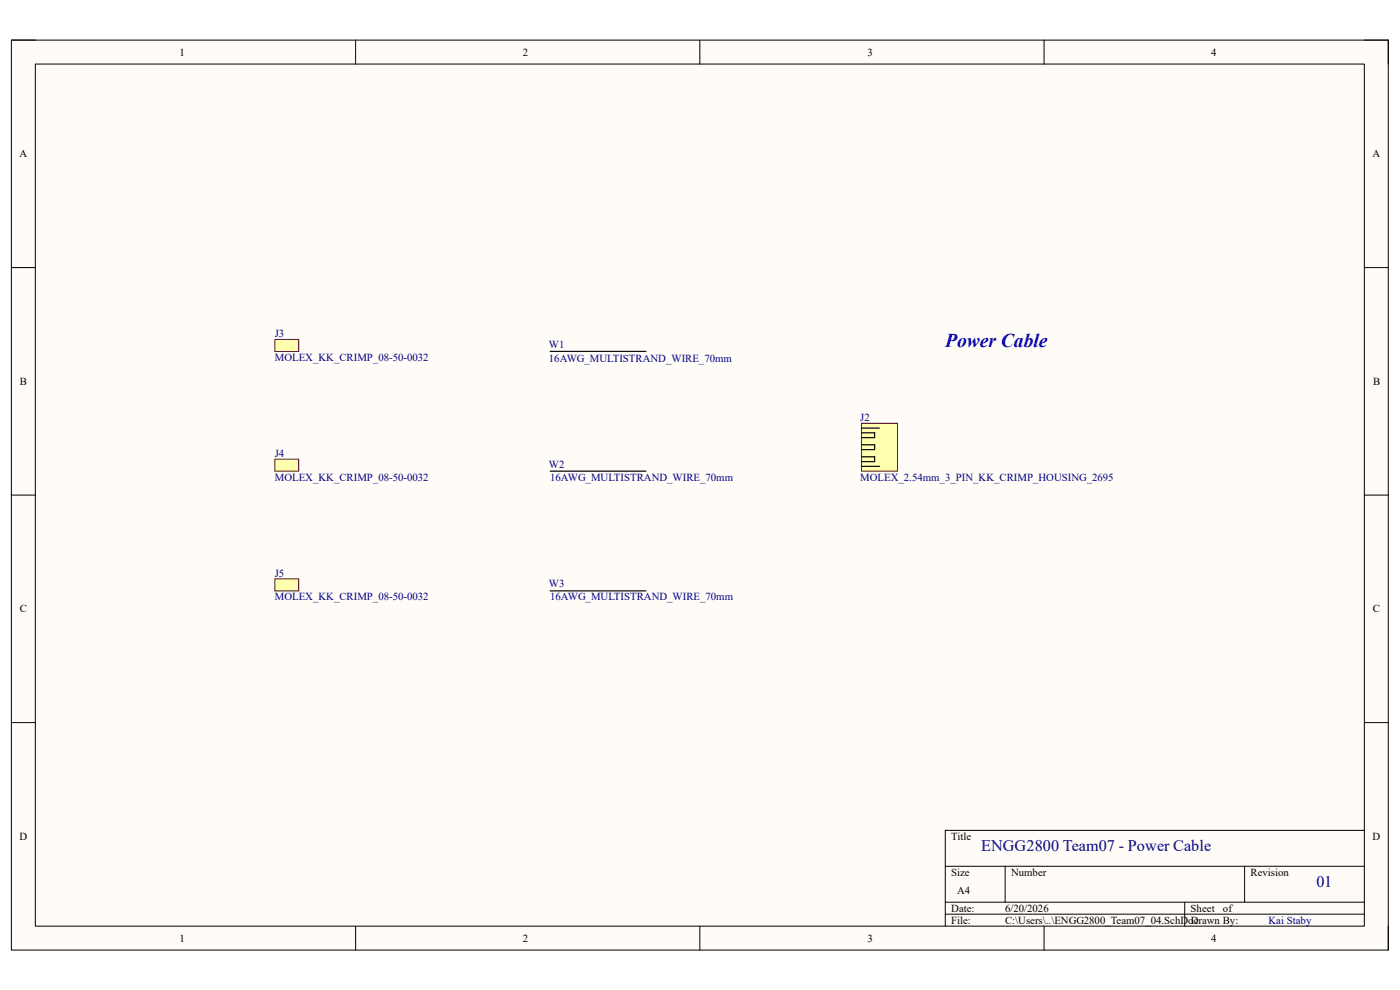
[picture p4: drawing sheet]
<svg xmlns="http://www.w3.org/2000/svg" width="297mm" height="210mm" viewBox="0 0 297 210" stroke-linecap="round" stroke-linejoin="round" font-family="sans-serif">
<defs><g id="words">
<text font-size="4.1" fill="#00f" x="200.5" y="73.7">Power Cable</text>
<g font-size="3.4" fill="#000080">
<text x="208.2" y="180.5">ENGG2800 Team07 - Power Cable</text>
<text x="279.3" y="188.1">01</text>
</g>
<g font-size="2.3">
<text x="38.1" y="11.8">1</text>
<text x="110.9" y="11.8">2</text>
<text x="184" y="11.8">3</text>
<text x="256.9" y="11.8">4</text>
<text x="4.1" y="33.4">A</text>
<text x="291.2" y="33.4">A</text>
<text x="4.2" y="81.7">B</text>
<text x="291.3" y="81.7">B</text>
<text x="4.2" y="129.9">C</text>
<text x="291.3" y="129.9">C</text>
<text x="4.1" y="178.2">D</text>
<text x="201.8" y="178.2">Title</text>
<text x="291.2" y="178.2">D</text>
<text x="201.8" y="185.8">Size</text>
<text x="214.5" y="185.8">Number</text>
<text x="265.3" y="185.8">Revision</text>
<text x="203.1" y="189.6">A4</text>
<text x="201.8" y="193.4">Date:</text>
<text x="201.8" y="196">File:</text>
<text x="213.2" y="196">C:\Users\..\ENGG2800_Team07_04.SchDoc</text>
<text x="213.2" y="193.4">6/20/2026</text>
<text x="252.6" y="193.4">Sheet</text>
<text x="252.6" y="196">Drawn By:</text>
<text x="259.5" y="193.4">of</text>
<text x="38.1" y="199.8">1</text>
<text x="110.9" y="199.8">2</text>
<text x="184" y="199.8">3</text>
<text x="256.9" y="199.8">4</text>
</g>
<g font-size="2.3" fill="#000080">
<text x="58.3" y="71.5">J3</text>
<text x="58.3" y="76.6">MOLEX_KK_CRIMP_08-50-0032</text>
<text x="116.5" y="73.8">W1</text>
<text x="116.5" y="76.8">16AWG_MULTISTRAND_WIRE_70mm</text>
<text x="182.5" y="89.3">J2</text>
<text x="58.3" y="96.9">J4</text>
<text x="58.3" y="102">MOLEX_KK_CRIMP_08-50-0032</text>
<text x="116.5" y="99.2">W2</text>
<text x="116.7" y="102">16AWG_MULTISTRAND_WIRE_70mm</text>
<text x="182.5" y="102">MOLEX_2.54mm_3_PIN_KK_CRIMP_HOUSING_2695</text>
<text x="58.3" y="122.3">J5</text>
<text x="116.5" y="124.6">W3</text>
<text x="58.3" y="127.4">MOLEX_KK_CRIMP_08-50-0032</text>
<text x="116.7" y="127.4">16AWG_MULTISTRAND_WIRE_70mm</text>
<text x="269.1" y="196">Kai Staby</text>
</g>
</g></defs>
<path d="M2.4 8.5h292.1v193h-292.1z" fill-rule="evenodd" fill="#fffcf8"/>
<path d="M2.4 8.5h292.1v193h-292.1z" fill="none" stroke="#000" stroke-width=".21"/>
<path d="M7.5 13.6h281.9v182.9h-281.9z" fill-rule="evenodd" fill="#fffcf8"/>
<g fill="none" stroke="#000" stroke-width=".21">
<path d="M2.4 8.5h5.1M7.5 13.6h281.9v182.9h-281.9zM75.4 8.5v5.1M148.5 8.5v5.1M221.5 8.5v5.1M289.4 8.5h5.1v5.1M2.4 56.8h5.1M289.4 56.8h5.1M2.4 105h5.1M289.4 105h5.1M2.4 153.3h5.1M289.4 153.3h5.1"/>
<path d="M289.4 176.1h-88.9v20.4M75.4 196.5v5M148.5 196.5v5M200.5 183.8h88.9M200.5 191.4h88.9M200.5 193.9h88.9M213.2 183.8v7.6M221.5 196.5v5M251.3 191.4v5.1M264 183.8v7.6M294.5 196.5v5"/>
</g>
<path d="M116.7 74.5h20.3M116.7 99.9h20.3M116.7 125.3h20.3" fill="none" stroke="#000" stroke-width=".25"/>
<path d="M58.3 97.4h5.1v2.5h-5.1z" fill-rule="evenodd" fill="#ffffb0"/>
<path d="M58.3 97.4h5.1v2.5h-5.1z" fill="none" stroke="#800000" stroke-width=".21"/>
<path d="M58.3 72h5.1v2.5h-5.1z" fill-rule="evenodd" fill="#ffffb0"/>
<path d="M58.3 72h5.1v2.5h-5.1z" fill="none" stroke="#800000" stroke-width=".21"/>
<path d="M58.3 122.8h5.1v2.5h-5.1z" fill-rule="evenodd" fill="#ffffb0"/>
<path d="M58.3 122.8h5.1v2.5h-5.1z" fill="none" stroke="#800000" stroke-width=".21"/>
<path d="M182.8 89.8h7.6v10.1h-7.6z" fill-rule="evenodd" fill="#ffffb0"/>
<path d="M182.8 89.8h7.6v10.1h-7.6z" fill="none" stroke="#800000" stroke-width=".21"/>
<path d="M182.8 91.8h2.8v1h-2.8M182.8 94.4h2.8v1h-2.8M182.8 96.9h2.8v1h-2.8M182.8 90.8h3.8M182.8 98.9h3.8" fill="none" stroke="#000" stroke-width=".25"/>
<use href="#words"/>
</svg>
